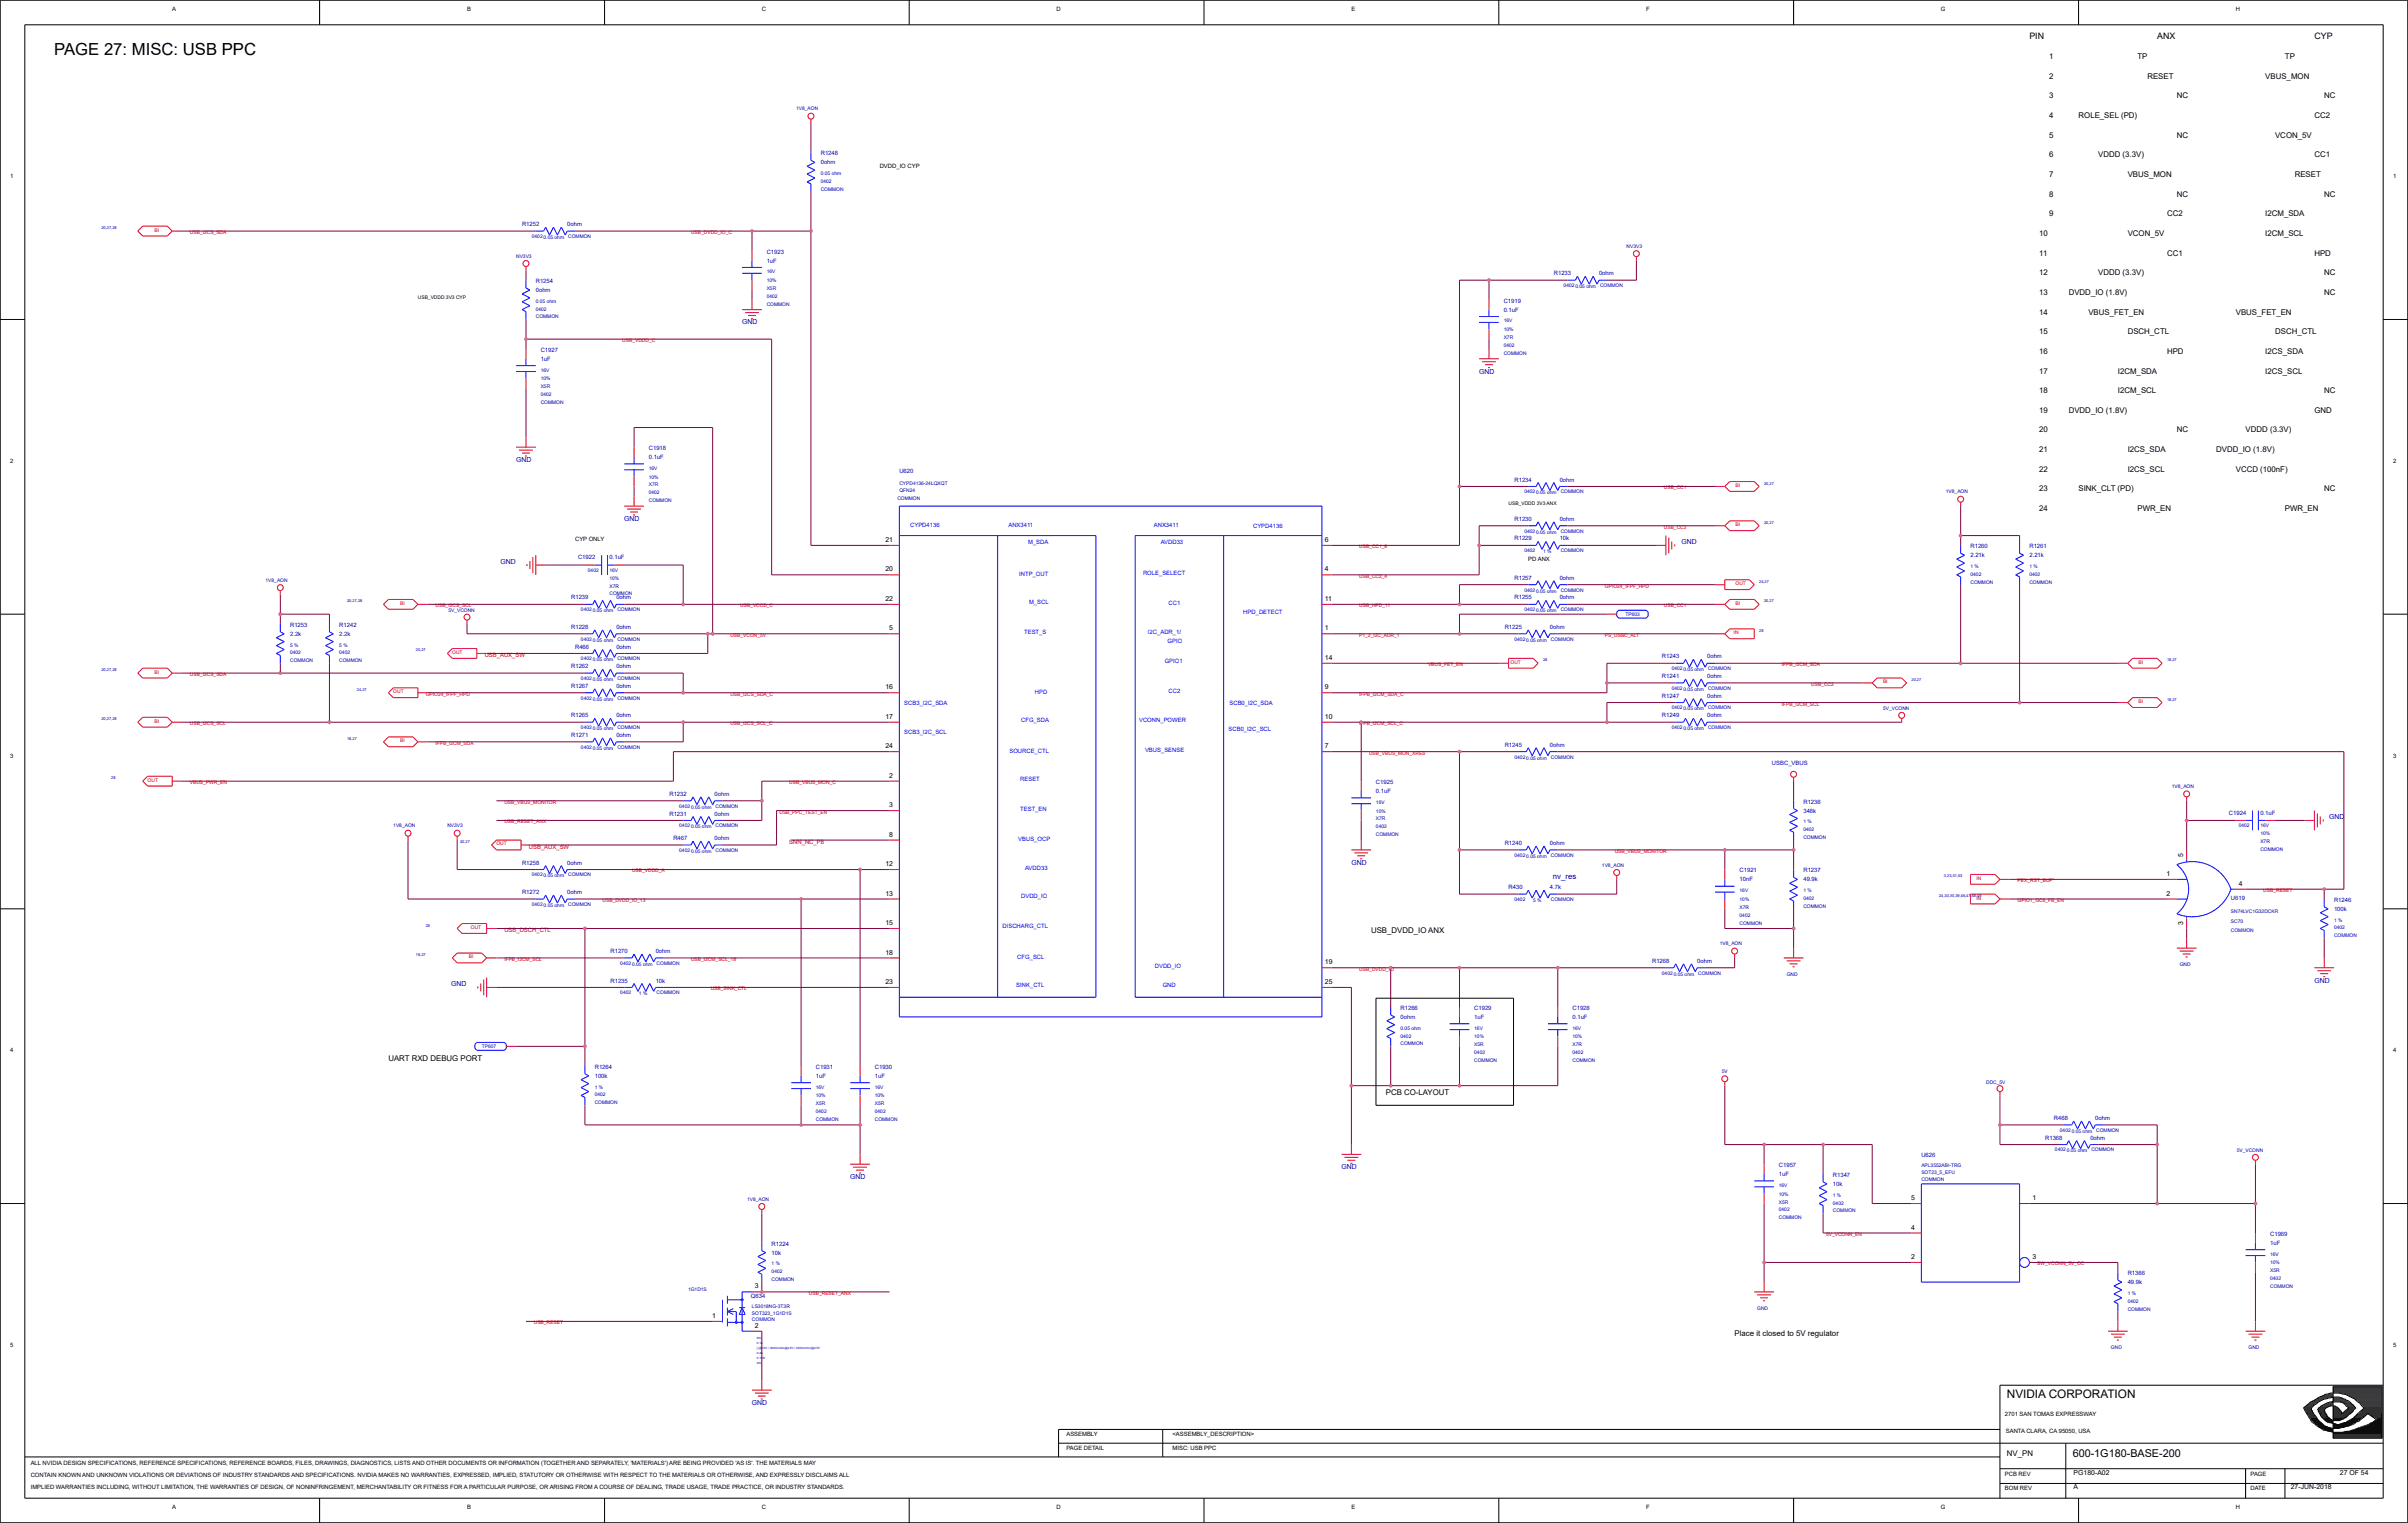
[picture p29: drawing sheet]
<svg xmlns="http://www.w3.org/2000/svg" width="158mm" height="100mm" viewBox="0 0 158 100" stroke-linecap="round" stroke-linejoin="round" font-family="sans-serif">
<defs><g id="words">
<text font-size="1.1" x="3.6" y="3.6">PAGE 27: MISC: USB PPC</text>
<text font-size=".8" x="131.7" y="91.8">NVIDIA CORPORATION</text>
<text font-size=".7" x="136.1" y="95.7">600-1G180-BASE-200</text>
<g font-size=".6">
<text x="133.2" y="2.5">PIN</text>
<text x="141.6" y="2.5">ANX</text>
<text x="151.9" y="2.5">CYP</text>
</g>
<g font-size=".5">
<text x="134.5" y="3.9">1</text>
<text x="134.5" y="5.2">2</text>
<text x="140.3" y="3.9">TP</text>
<text x="141" y="5.2">RESET</text>
<text x="148.7" y="5.2">VBUS_MON</text>
<text x="150" y="3.9">TP</text>
<text x="134.5" y="6.5">3</text>
<text x="134.5" y="9">5</text>
<text x="134.5" y="10.3">6</text>
<text x="134.5" y="7.8">4</text>
<text x="134.5" y="11.6">7</text>
<text x="136.5" y="7.8">ROLE_SEL (PD)</text>
<text x="137.7" y="10.3">VDDD (3.3V)</text>
<text x="139.7" y="11.6">VBUS_MON</text>
<text x="142.9" y="6.5">NC</text>
<text x="142.9" y="9">NC</text>
<text x="149.4" y="9">VCON_5V</text>
<text x="150.6" y="11.6">RESET</text>
<text x="151.9" y="7.8">CC2</text>
<text x="151.9" y="10.3">CC1</text>
<text x="152.6" y="6.5">NC</text>
<text x="133.9" y="16.8">11</text>
<text x="133.9" y="15.5">10</text>
<text x="134.5" y="12.9">8</text>
<text x="134.5" y="14.2">9</text>
<text x="139.7" y="15.5">VCON_5V</text>
<text x="142.3" y="16.8">CC1</text>
<text x="142.3" y="14.2">CC2</text>
<text x="142.9" y="12.9">NC</text>
<text x="148.7" y="14.2">I2CM_SDA</text>
<text x="148.7" y="15.5">I2CM_SCL</text>
<text x="151.9" y="16.8">HPD</text>
<text x="152.6" y="12.9">NC</text>
<text x="133.9" y="23.2">16</text>
<text x="133.9" y="19.4">13</text>
<text x="133.9" y="21.9">15</text>
<text x="133.9" y="20.7">14</text>
<text x="133.9" y="18.1">12</text>
<text x="135.8" y="19.4">DVDD_IO (1.8V)</text>
<text x="137.1" y="20.7">VBUS_FET_EN</text>
<text x="137.7" y="18.1">VDDD (3.3V)</text>
<text x="139.7" y="21.9">DSCH_CTL</text>
<text x="142.3" y="23.2">HPD</text>
<text x="146.8" y="20.7">VBUS_FET_EN</text>
<text x="148.7" y="23.2">I2CS_SDA</text>
<text x="149.4" y="21.9">DSCH_CTL</text>
<text x="152.6" y="18.1">NC</text>
<text x="152.6" y="19.4">NC</text>
<text x="133.9" y="24.5">17</text>
<text x="133.9" y="29.7">21</text>
<text x="133.9" y="27.1">19</text>
<text x="133.9" y="25.8">18</text>
<text x="133.9" y="28.4">20</text>
<text x="135.8" y="27.1">DVDD_IO (1.8V)</text>
<text x="139" y="24.5">I2CM_SDA</text>
<text x="139" y="25.8">I2CM_SCL</text>
<text x="139.7" y="29.7">I2CS_SDA</text>
<text x="142.9" y="28.4">NC</text>
<text x="145.5" y="29.7">DVDD_IO (1.8V)</text>
<text x="147.4" y="28.4">VDDD (3.3V)</text>
<text x="148.7" y="24.5">I2CS_SCL</text>
<text x="151.9" y="27.1">GND</text>
<text x="152.6" y="25.8">NC</text>
<text x="58.1" y="35.6">21</text>
<text x="87" y="35.6">6</text>
<text x="133.9" y="33.6">24</text>
<text x="133.9" y="32.3">23</text>
<text x="133.9" y="31">22</text>
<text x="136.5" y="32.3">SINK_CLT (PD)</text>
<text x="139.7" y="31">I2CS_SCL</text>
<text x="140.3" y="33.6">PWR_EN</text>
<text x="146.8" y="31">VCCD (100nF)</text>
<text x="150" y="33.6">PWR_EN</text>
<text x="152.6" y="32.3">NC</text>
<text x="58.1" y="37.5">20</text>
<text x="58.1" y="39.5">22</text>
<text x="58.4" y="41.4">5</text>
<text x="87" y="41.4">1</text>
<text x="87" y="37.5">4</text>
<text x="87" y="39.5">11</text>
<text x="58.1" y="45.3">16</text>
<text x="58.1" y="47.2">17</text>
<text x="87" y="45.3">9</text>
<text x="87" y="47.2">10</text>
<text x="87" y="43.3">14</text>
<text x="58.1" y="49.1">24</text>
<text x="58.4" y="51.1">2</text>
<text x="58.4" y="53">3</text>
<text x="87" y="49.1">7</text>
<text x="58.1" y="56.9">12</text>
<text x="58.1" y="58.8">13</text>
<text x="58.4" y="54.9">8</text>
<text x="142.2" y="57.5">1</text>
<text x="142.2" y="58.8">2</text>
<text x="143.3" y="56.3" transform="rotate(-90 143.3 56.3)">5</text>
<text x="147" y="58.2">4</text>
<text x="58.1" y="60.8">15</text>
<text x="58.1" y="62.7">18</text>
<text x="58.1" y="64.6">23</text>
<text x="87" y="63.3">19</text>
<text x="87" y="64.6">25</text>
<text x="90" y="61.3">USB_DVDD_IO ANX</text>
<text x="143.3" y="60.8" transform="rotate(-90 143.3 60.8)">3</text>
<text x="25.5" y="69.7">UART RXD DEBUG PORT</text>
<text x="91" y="71.9">PCB CO-LAYOUT</text>
<text x="125.5" y="82.7">2</text>
<text x="125.5" y="80.7">4</text>
<text x="125.5" y="78.8">5</text>
<text x="133.4" y="78.8">1</text>
<text x="133.4" y="82.7">3</text>
<text x="46.8" y="86.6">1</text>
<text x="49.6" y="87.2">2</text>
<text x="49.6" y="84.6">3</text>
<text x="113.9" y="87.7">Place it closed to 5V regulator</text>
<text x="131.7" y="95.6">NV_PN</text>
<text x="136.1" y="97.8">A</text>
<text x="136.1" y="96.8">PG180-A02</text>
<text x="150.4" y="97.8">27-JUN-2018</text>
<text x="153.6" y="96.8">27 OF 54</text>
</g>
<g font-size=".5" fill="#0000a0">
<text x="48.7" y="21.3">GND</text>
<text x="97.1" y="24.5">GND</text>
<text x="33.9" y="30.3">GND</text>
<text x="41" y="34.2">GND</text>
<text x="110.4" y="35.8">GND</text>
<text x="32.9" y="37">GND</text>
<text x="152.9" y="53.8">GND</text>
<text x="88.7" y="56.8">GND</text>
<text x="101.9" y="57.8">nv_res</text>
<text x="29.6" y="64.8">GND</text>
<text x="151.9" y="64.5">GND</text>
<text x="55.8" y="77.4">GND</text>
<text x="88.1" y="76.8">GND</text>
<text x="49.4" y="92.3">GND</text>
</g>
<g font-size=".4">
<text x="11.3" y=".7">A</text>
<text x="30.7" y=".7">B</text>
<text x="50" y=".7">C</text>
<text x="69.4" y=".7">D</text>
<text x="88.7" y=".7">E</text>
<text x="108.1" y=".7">F</text>
<text x="127.4" y=".7">G</text>
<text x="146.8" y=".7">H</text>
<text x=".7" y="11.7">1</text>
<text x="57.8" y="11">DVDD_IO CYP</text>
<text x="157.1" y="11.7">1</text>
<text x=".7" y="30.4">2</text>
<text x="37.8" y="35.6">CYP ONLY</text>
<text x="157.1" y="30.4">2</text>
<text x="100.3" y="36.9">PD ANX</text>
<text x=".7" y="49.8">3</text>
<text x="157.1" y="49.8">3</text>
<text x=".7" y="69.1">4</text>
<text x="157.1" y="69.1">4</text>
<text x=".7" y="88.5">5</text>
<text x="157.1" y="88.5">5</text>
<text x="70" y="95.2">PAGE DETAIL</text>
<text x="70" y="94.3">ASSEMBLY</text>
<text x="77" y="94.3">&lt;ASSEMBLY_DESCRIPTION&gt;</text>
<text x="77" y="95.2">MISC: USB PPC</text>
<text x="131.6" y="93">2701 SAN TOMAS EXPRESSWAY</text>
<text x="131.7" y="94.1">SANTA CLARA, CA 95050, USA</text>
<text x="2" y="97">CONTAIN KNOWN AND UNKNOWN VIOLATIONS OR DEVIATIONS OF INDUSTRY STANDARDS AND SPECIFICATIONS. NVIDIA MAKES NO WARRANTIES, EXPRESSED, IMPLIED, STATUTORY OR OTHERWISE WITH RESPECT TO THE MATERIALS OR OTHERWISE, AND EXPRESSLY DISCLAIMS ALL</text>
<text x="2" y="96.2">ALL NVIDIA DESIGN SPECIFICATIONS, REFERENCE SPECIFICATIONS, REFERENCE BOARDS, FILES, DRAWINGS, DIAGNOSTICS, LISTS AND OTHER DOCUMENTS OR INFORMATION (TOGETHER AND SEPARATELY, 'MATERIALS') ARE BEING PROVIDED 'AS IS'. THE MATERIALS MAY</text>
<text x="2" y="97.8">IMPLIED WARRANTIES INCLUDING, WITHOUT LIMITATION, THE WARRANTIES OF DESIGN, OF NONINFRINGEMENT, MERCHANTABILITY OR FITNESS FOR A PARTICULAR PURPOSE, OR ARISING FROM A COURSE OF DEALING, TRADE USAGE, TRADE PRACTICE, OR INDUSTRY STANDARDS.</text>
<text x="11.3" y="99.1">A</text>
<text x="30.7" y="99.1">B</text>
<text x="50" y="99.1">C</text>
<text x="69.4" y="99.1">D</text>
<text x="88.7" y="99.1">E</text>
<text x="108.1" y="99.1">F</text>
<text x="127.4" y="99.1">G</text>
<text x="131.6" y="97.9">BOM REV</text>
<text x="131.6" y="96.9">PCB REV</text>
<text x="146.8" y="99.1">H</text>
<text x="147.7" y="96.9">PAGE</text>
<text x="147.7" y="97.9">DATE</text>
</g>
<g font-size=".4" fill="#0000a0">
<text x="53.9" y="10.2">R1248</text>
<text x="53.9" y="10.8">0ohm</text>
<text x="34.3" y="14.9">R1252</text>
<text x="37.2" y="14.9">0ohm</text>
<text x="50.3" y="16.7">C1923</text>
<text x="50.3" y="17.2">1uF</text>
<text x="35.2" y="18.6">R1254</text>
<text x="35.2" y="19.2">0ohm</text>
<text x="35.5" y="23.1">C1927</text>
<text x="35.5" y="23.7">1uF</text>
<text x="98.7" y="19.9">C1919</text>
<text x="98.7" y="20.5">0.1uF</text>
<text x="102" y="18.1">R1233</text>
<text x="105" y="18.1">0ohm</text>
<text x="42.6" y="29.6">C1918</text>
<text x="42.6" y="30.1">0.1uF</text>
<text x="59" y="31">U620</text>
<text x="99.4" y="35.5">R1229</text>
<text x="99.4" y="34.2">R1230</text>
<text x="99.4" y="31.6">R1234</text>
<text x="102.4" y="31.6">0ohm</text>
<text x="102.4" y="35.5">10k</text>
<text x="102.4" y="34.2">0ohm</text>
<text x="19" y="41.2">R1253</text>
<text x="19" y="41.8">2.2k</text>
<text x="22.3" y="41.2">R1242</text>
<text x="22.3" y="41.8">2.2k</text>
<text x="37.5" y="41.3">R1228</text>
<text x="37.5" y="39.4">R1239</text>
<text x="37.9" y="36.7">C1922</text>
<text x="40" y="36.7">0.1uF</text>
<text x="40.5" y="41.3">0ohm</text>
<text x="40.5" y="39.4">0ohm</text>
<text x="98.8" y="41.3">R1225</text>
<text x="99.4" y="39.4">R1255</text>
<text x="99.4" y="38.1">R1257</text>
<text x="101.7" y="41.3">0ohm</text>
<text x="102.4" y="39.4">0ohm</text>
<text x="102.4" y="38.1">0ohm</text>
<text x="129.4" y="36">R1260</text>
<text x="129.4" y="36.6">2.21k</text>
<text x="133.2" y="36">R1261</text>
<text x="133.2" y="36.6">2.21k</text>
<text x="37.5" y="47.1">R1265</text>
<text x="37.5" y="45.2">R1267</text>
<text x="37.5" y="43.9">R1262</text>
<text x="37.8" y="42.6">R466</text>
<text x="40.5" y="47.1">0ohm</text>
<text x="40.5" y="45.2">0ohm</text>
<text x="40.5" y="43.9">0ohm</text>
<text x="40.5" y="42.6">0ohm</text>
<text x="109.1" y="47.1">R1249</text>
<text x="109.1" y="45.8">R1247</text>
<text x="109.1" y="44.5">R1241</text>
<text x="109.1" y="43.2">R1243</text>
<text x="112.1" y="47.1">0ohm</text>
<text x="112.1" y="45.8">0ohm</text>
<text x="112.1" y="44.5">0ohm</text>
<text x="112.1" y="43.2">0ohm</text>
<text x="37.5" y="48.4">R1271</text>
<text x="40.5" y="48.4">0ohm</text>
<text x="43.9" y="53.6">R1231</text>
<text x="43.9" y="52.3">R1232</text>
<text x="46.9" y="53.6">0ohm</text>
<text x="46.9" y="52.3">0ohm</text>
<text x="90.3" y="51.5">C1925</text>
<text x="90.3" y="52.1">0.1uF</text>
<text x="98.8" y="49">R1245</text>
<text x="101.7" y="49">0ohm</text>
<text x="116.3" y="50.3">USBC_VBUS</text>
<text x="118.4" y="52.8">R1236</text>
<text x="118.4" y="53.4">348k</text>
<text x="146.3" y="53.5">C1924</text>
<text x="148.4" y="53.5">0.1uF</text>
<text x="34.3" y="58.7">R1272</text>
<text x="34.3" y="56.8">R1258</text>
<text x="37.2" y="58.7">0ohm</text>
<text x="37.2" y="56.8">0ohm</text>
<text x="44.2" y="55.2">R467</text>
<text x="46.9" y="55.2">0ohm</text>
<text x="98.8" y="55.5">R1240</text>
<text x="99" y="58.4">R430</text>
<text x="101.7" y="55.5">0ohm</text>
<text x="101.7" y="58.4">4.7k</text>
<text x="114.2" y="57.3">C1921</text>
<text x="114.2" y="57.9">10nF</text>
<text x="118.4" y="57.3">R1237</text>
<text x="118.4" y="57.9">49.9k</text>
<text x="146.4" y="59.1">U619</text>
<text x="153.2" y="59.2">R1246</text>
<text x="153.2" y="59.8">100k</text>
<text x="40.1" y="64.5">R1235</text>
<text x="40.1" y="62.6">R1270</text>
<text x="43" y="62.6">0ohm</text>
<text x="43" y="64.5">10k</text>
<text x="108.5" y="63.2">R1268</text>
<text x="111.4" y="63.2">0ohm</text>
<text x="39" y="70.2">R1264</text>
<text x="39" y="70.8">100k</text>
<text x="53.6" y="70.2">C1931</text>
<text x="53.6" y="70.8">1uF</text>
<text x="57.4" y="70.2">C1930</text>
<text x="57.4" y="70.8">1uF</text>
<text x="91.9" y="66.3">R1266</text>
<text x="91.9" y="66.9">0ohm</text>
<text x="96.8" y="66.3">C1929</text>
<text x="96.8" y="66.9">1uF</text>
<text x="103.2" y="66.3">C1928</text>
<text x="103.2" y="66.9">0.1uF</text>
<text x="116.8" y="76.7">C1957</text>
<text x="116.8" y="77.2">1uF</text>
<text x="120.3" y="77.3">R1347</text>
<text x="120.3" y="77.9">10k</text>
<text x="126.1" y="76">U626</text>
<text x="134.3" y="74.8">R1368</text>
<text x="134.8" y="73.6">R468</text>
<text x="137.2" y="74.8">0ohm</text>
<text x="137.5" y="73.6">0ohm</text>
<text x="50.7" y="81.8">R1224</text>
<text x="50.7" y="82.4">10k</text>
<text x="139.7" y="83.7">R1366</text>
<text x="149" y="81.2">C1969</text>
<text x="149" y="81.7">1uF</text>
<text x="49.3" y="85.2">Q634</text>
<text x="139.7" y="84.3">49.9k</text>
</g>
<g font-size=".4" fill="#00f">
<text x="59.8" y="34.6">CYPD4136</text>
<text x="66.2" y="34.6">ANX3411</text>
<text x="67.5" y="35.8">M_SDA</text>
<text x="75.7" y="34.6">ANX3411</text>
<text x="76.2" y="35.8">AVDD33</text>
<text x="82.3" y="34.7">CYPD4136</text>
<text x="66.9" y="37.8">INTP_OUT</text>
<text x="67.2" y="41.6">TEST_S</text>
<text x="67.6" y="39.7">M_SCL</text>
<text x="75" y="37.8">ROLE_SELECT</text>
<text x="75.4" y="41.6">I2C_ADR_1/</text>
<text x="76.7" y="39.8">CC1</text>
<text x="81.6" y="40.3">HPD_DETECT</text>
<text x="59.4" y="46.3">SCB3_I2C_SDA</text>
<text x="67" y="47.4">CFG_SDA</text>
<text x="67.9" y="45.6">HPD</text>
<text x="74.8" y="47.4">VCONN_POWER</text>
<text x="76.5" y="43.6">GPIO1</text>
<text x="76.7" y="42.2">GPIO</text>
<text x="76.7" y="45.5">CC2</text>
<text x="80.7" y="46.3">SCB0_I2C_SDA</text>
<text x="59.4" y="48.2">SCB3_I2C_SCL</text>
<text x="66.3" y="49.4">SOURCE_CTL</text>
<text x="67" y="53.2">TEST_EN</text>
<text x="67" y="51.3">RESET</text>
<text x="75.2" y="49.4">VBUS_SENSE</text>
<text x="80.7" y="48">SCB0_I2C_SCL</text>
<text x="66.8" y="55.2">VBUS_OCP</text>
<text x="67" y="59">DVDD_IO</text>
<text x="67.3" y="57.1">AVDD33</text>
<text x="65.8" y="61">DISCHARG_CTL</text>
<text x="66.7" y="64.8">SINK_CTL</text>
<text x="66.8" y="63">CFG_SCL</text>
<text x="75.8" y="63.6">DVDD_IO</text>
<text x="76.3" y="64.8">GND</text>
</g>
<g font-size=".4" fill="#f00">
<text x="31.8" y="43.2">USB_AUX_SW</text>
<text x="34.7" y="55.8">USB_AUX_SW</text>
<text x="51.8" y="55.4">SNN_NC_P8</text>
<text x="33.1" y="61.2">USB_DSCH_CTL</text>
</g>
<g font-size=".3" fill="#0000a0">
<text x="52.3" y="7.2">1V8_AON</text>
<text x="53.9" y="11.5">0.05 ohm</text>
<text x="6.7" y="15">20,27,28</text>
<text x="33.9" y="16.9">NV3V3</text>
<text x="34.9" y="15.6">0402</text>
<text x="35.7" y="15.7">0.05 ohm</text>
<text x="37.3" y="15.6">COMMON</text>
<text x="50.3" y="17.9">16V</text>
<text x="53.9" y="12.5">COMMON</text>
<text x="53.9" y="12">0402</text>
<text x="106.8" y="16.3">NV3V3</text>
<text x="35.2" y="19.9">0.05 ohm</text>
<text x="35.2" y="20.9">COMMON</text>
<text x="35.2" y="20.4">0402</text>
<text x="50.3" y="19.6">0402</text>
<text x="50.3" y="20.1">COMMON</text>
<text x="50.3" y="18.5">10%</text>
<text x="50.3" y="19">X5R</text>
<text x="98.7" y="22.8">0402</text>
<text x="98.7" y="22.3">X7R</text>
<text x="98.7" y="21.8">10%</text>
<text x="98.7" y="21.2">16V</text>
<text x="98.7" y="23.3">COMMON</text>
<text x="102.6" y="18.9">0402</text>
<text x="103.4" y="18.9">0.05 ohm</text>
<text x="105" y="18.9">COMMON</text>
<text x="35.5" y="25.5">X5R</text>
<text x="35.5" y="26.5">COMMON</text>
<text x="35.5" y="24.4">16V</text>
<text x="35.5" y="25">10%</text>
<text x="35.5" y="26">0402</text>
<text x="42.6" y="31.4">10%</text>
<text x="42.6" y="32.5">0402</text>
<text x="42.6" y="30.9">16V</text>
<text x="42.6" y="31.9">X7R</text>
<text x="42.6" y="33">COMMON</text>
<text x="58.9" y="32.9">COMMON</text>
<text x="59" y="31.8">CYPD4136-24LQXQT</text>
<text x="59" y="32.3">QFN24</text>
<text x="100.1" y="35">0402</text>
<text x="100.1" y="32.4">0402</text>
<text x="100.8" y="35">0.05 ohm</text>
<text x="100.8" y="32.5">0.05 ohm</text>
<text x="102.5" y="35">COMMON</text>
<text x="102.5" y="32.4">COMMON</text>
<text x="115.8" y="34.4">20,27</text>
<text x="115.8" y="31.8">20,27</text>
<text x="127.7" y="32.4">1V8_AON</text>
<text x="17.4" y="38.2">1V8_AON</text>
<text x="22.8" y="39.6">20,27,28</text>
<text x="29.4" y="40.2">5V_VCONN</text>
<text x="38.1" y="40.1">0402</text>
<text x="38.6" y="37.6">0402</text>
<text x="38.9" y="40.2">0.05 ohm</text>
<text x="40" y="37.6">16V</text>
<text x="40" y="38.1">10%</text>
<text x="40" y="39.1">COMMON</text>
<text x="40" y="38.6">X7R</text>
<text x="40.5" y="40.1">COMMON</text>
<text x="100.1" y="36.3">0402</text>
<text x="100.1" y="40.1">0402</text>
<text x="100.1" y="38.8">0402</text>
<text x="100.8" y="40.2">0.05 ohm</text>
<text x="100.8" y="38.9">0.05 ohm</text>
<text x="101.3" y="36.3">1 %</text>
<text x="102.5" y="36.3">COMMON</text>
<text x="102.5" y="40.1">COMMON</text>
<text x="102.5" y="38.8">COMMON</text>
<text x="106.7" y="40.5">TP603</text>
<text x="115.5" y="41.5">28</text>
<text x="115.5" y="38.3">24,27</text>
<text x="115.8" y="39.6">20,27</text>
<text x="129.4" y="38.3">COMMON</text>
<text x="129.4" y="37.8">0402</text>
<text x="129.4" y="37.3">1 %</text>
<text x="133.2" y="38.3">COMMON</text>
<text x="133.2" y="37.8">0402</text>
<text x="133.2" y="37.3">1 %</text>
<text x="6.7" y="47.3">20,27,28</text>
<text x="6.7" y="44.1">20,27,28</text>
<text x="19" y="43">0402</text>
<text x="19" y="43.5">COMMON</text>
<text x="19" y="42.5">5 %</text>
<text x="22.3" y="43.5">COMMON</text>
<text x="22.3" y="42.5">5 %</text>
<text x="22.3" y="43">0402</text>
<text x="23.4" y="45.4">24,27</text>
<text x="27.3" y="42.8">20,27</text>
<text x="38.1" y="44.7">0402</text>
<text x="38.1" y="47.9">0402</text>
<text x="38.1" y="45.9">0402</text>
<text x="38.1" y="43.4">0402</text>
<text x="38.1" y="42.1">0402</text>
<text x="38.9" y="47.9">0.05 ohm</text>
<text x="38.9" y="46">0.05 ohm</text>
<text x="38.9" y="44.7">0.05 ohm</text>
<text x="38.9" y="43.4">0.05 ohm</text>
<text x="38.9" y="42.1">0.05 ohm</text>
<text x="40.5" y="44.7">COMMON</text>
<text x="40.5" y="43.4">COMMON</text>
<text x="40.5" y="42.1">COMMON</text>
<text x="40.5" y="47.9">COMMON</text>
<text x="40.5" y="45.9">COMMON</text>
<text x="99.4" y="42.1">0402</text>
<text x="100.2" y="42.1">0.05 ohm</text>
<text x="101.3" y="43.4">28</text>
<text x="101.8" y="42.1">COMMON</text>
<text x="109.7" y="47.9">0402</text>
<text x="109.7" y="46.6">0402</text>
<text x="109.7" y="45.3">0402</text>
<text x="109.7" y="44">0402</text>
<text x="110.5" y="47.9">0.05 ohm</text>
<text x="110.5" y="46.7">0.05 ohm</text>
<text x="110.5" y="45.4">0.05 ohm</text>
<text x="110.5" y="44.1">0.05 ohm</text>
<text x="112.1" y="47.9">COMMON</text>
<text x="112.1" y="46.6">COMMON</text>
<text x="112.1" y="45.3">COMMON</text>
<text x="112.1" y="44">COMMON</text>
<text x="123.6" y="46.7">5V_VCONN</text>
<text x="125.5" y="44.7">20,27</text>
<text x="142.3" y="46">18,27</text>
<text x="142.3" y="43.4">18,27</text>
<text x="7.3" y="51.2">28</text>
<text x="22.8" y="48.6">18,27</text>
<text x="38.1" y="49.2">0402</text>
<text x="38.9" y="49.2">0.05 ohm</text>
<text x="40.5" y="49.2">COMMON</text>
<text x="44.6" y="53">0402</text>
<text x="45.4" y="53.1">0.05 ohm</text>
<text x="47" y="53">COMMON</text>
<text x="90.3" y="52.8">16V</text>
<text x="90.3" y="53.9">X7R</text>
<text x="90.3" y="53.4">10%</text>
<text x="99.4" y="49.8">0402</text>
<text x="100.2" y="49.9">0.05 ohm</text>
<text x="101.8" y="49.8">COMMON</text>
<text x="142.6" y="51.8">1V8_AON</text>
<text x="25.8" y="54.3">1V8_AON</text>
<text x="29.4" y="54.3">NV3V3</text>
<text x="30.2" y="55.4">20,27</text>
<text x="34.9" y="57.6">0402</text>
<text x="34.9" y="59.5">0402</text>
<text x="35.7" y="59.6">0.05 ohm</text>
<text x="35.7" y="57.6">0.05 ohm</text>
<text x="37.3" y="59.5">COMMON</text>
<text x="37.3" y="57.6">COMMON</text>
<text x="44.6" y="55.9">0402</text>
<text x="44.6" y="54.3">0402</text>
<text x="45.4" y="56">0.05 ohm</text>
<text x="45.4" y="54.4">0.05 ohm</text>
<text x="47" y="55.9">COMMON</text>
<text x="47" y="54.3">COMMON</text>
<text x="90.3" y="54.4">0402</text>
<text x="90.3" y="54.9">COMMON</text>
<text x="99.4" y="59.2">0402</text>
<text x="99.4" y="56.3">0402</text>
<text x="100.2" y="56.3">0.05 ohm</text>
<text x="100.6" y="59.2">5 %</text>
<text x="101.8" y="59.2">COMMON</text>
<text x="101.8" y="56.3">COMMON</text>
<text x="105.2" y="56.9">1V8_AON</text>
<text x="114.2" y="58.6">16V</text>
<text x="114.2" y="59.7">X7R</text>
<text x="114.2" y="59.2">10%</text>
<text x="118.4" y="58.6">1 %</text>
<text x="118.4" y="59.1">0402</text>
<text x="118.4" y="59.6">COMMON</text>
<text x="118.4" y="55.1">COMMON</text>
<text x="118.4" y="54.6">0402</text>
<text x="118.4" y="54.1">1 %</text>
<text x="127.3" y="58.9">24,30,30,39,46,47,48,49</text>
<text x="127.6" y="57.6">3,23,51,53</text>
<text x="146.4" y="59.9">SN74LVC1G32DCKR</text>
<text x="147" y="54.3">0402</text>
<text x="148.4" y="54.3">16V</text>
<text x="148.4" y="55.4">X7R</text>
<text x="148.4" y="54.8">10%</text>
<text x="148.4" y="55.9">COMMON</text>
<text x="27.3" y="62.8">18,27</text>
<text x="27.9" y="60.8">28</text>
<text x="40.7" y="65.3">0402</text>
<text x="40.7" y="63.4">0402</text>
<text x="41.5" y="63.4">0.05 ohm</text>
<text x="41.9" y="65.4">1 %</text>
<text x="43.1" y="65.3">COMMON</text>
<text x="43.1" y="63.4">COMMON</text>
<text x="109.1" y="64">0402</text>
<text x="109.9" y="64.1">0.05 ohm</text>
<text x="111.5" y="64">COMMON</text>
<text x="112.9" y="62.1">1V8_AON</text>
<text x="114.2" y="60.7">COMMON</text>
<text x="114.2" y="60.2">0402</text>
<text x="117.3" y="64.1">GND</text>
<text x="143.1" y="63.4">GND</text>
<text x="146.4" y="60.6">SC70</text>
<text x="146.4" y="61.2">COMMON</text>
<text x="153.2" y="61">0402</text>
<text x="153.2" y="60.5">1 %</text>
<text x="153.2" y="61.6">COMMON</text>
<text x="31.6" y="68.8">TP607</text>
<text x="39" y="71.5">1 %</text>
<text x="53.6" y="71.5">16V</text>
<text x="57.4" y="71.5">16V</text>
<text x="91.9" y="68.7">COMMON</text>
<text x="91.9" y="68.1">0402</text>
<text x="91.9" y="67.6">0.05 ohm</text>
<text x="96.8" y="69.7">COMMON</text>
<text x="96.8" y="68.7">X5R</text>
<text x="96.8" y="67.6">16V</text>
<text x="96.8" y="68.2">10%</text>
<text x="96.8" y="69.2">0402</text>
<text x="103.2" y="68.2">10%</text>
<text x="103.2" y="69.7">COMMON</text>
<text x="103.2" y="69.2">0402</text>
<text x="103.2" y="68.7">X7R</text>
<text x="103.2" y="67.6">16V</text>
<text x="113" y="70.5">5V</text>
<text x="130.4" y="71.2">DDC_5V</text>
<text x="39" y="72">0402</text>
<text x="39" y="72.5">COMMON</text>
<text x="53.6" y="72.6">X5R</text>
<text x="53.6" y="73.6">COMMON</text>
<text x="53.6" y="72.1">10%</text>
<text x="53.6" y="73.1">0402</text>
<text x="57.4" y="72.6">X5R</text>
<text x="57.4" y="73.6">COMMON</text>
<text x="57.4" y="72.1">10%</text>
<text x="57.4" y="73.1">0402</text>
<text x="116.8" y="77.9">16V</text>
<text x="126.1" y="76.7">APL3552ABI-TRG</text>
<text x="126.1" y="77.1">SOT23_5_EFU</text>
<text x="126.1" y="77.6">COMMON</text>
<text x="134.9" y="75.6">0402</text>
<text x="135.2" y="74.3">0402</text>
<text x="135.7" y="75.7">0.05 ohm</text>
<text x="136" y="74.4">0.05 ohm</text>
<text x="137.3" y="75.6">COMMON</text>
<text x="137.6" y="74.3">COMMON</text>
<text x="146.8" y="75.7">5V_VCONN</text>
<text x="49" y="78.8">1V8_AON</text>
<text x="50.7" y="83.1">1 %</text>
<text x="50.7" y="83.6">0402</text>
<text x="116.8" y="79.6">0402</text>
<text x="116.8" y="78.5">10%</text>
<text x="116.8" y="80.1">COMMON</text>
<text x="116.8" y="79">X5R</text>
<text x="120.3" y="79.6">COMMON</text>
<text x="120.3" y="79.1">0402</text>
<text x="120.3" y="78.6">1 %</text>
<text x="149" y="83">10%</text>
<text x="149" y="82.5">16V</text>
<text x="149" y="83.6">X5R</text>
<text x="45.2" y="84.8">1G1D1S</text>
<text x="49.4" y="86.8">COMMON</text>
<text x="49.4" y="86.3">SOT323_1G1D1S</text>
<text x="49.4" y="85.9">LS3018NG-3T3R</text>
<text x="50.7" y="84.1">COMMON</text>
<text x="115.4" y="86">GND</text>
<text x="138.6" y="88.6">GND</text>
<text x="139.7" y="85">1 %</text>
<text x="139.7" y="85.6">0402</text>
<text x="139.7" y="86.1">COMMON</text>
<text x="147.6" y="88.6">GND</text>
<text x="149" y="84.1">0402</text>
<text x="149" y="84.6">COMMON</text>
</g>
<g font-size=".3" fill="#f00">
<text x="10.1" y="15.2">BI</text>
<text x="12.5" y="15.4">USB_I2CS_SDA</text>
<text x="45.4" y="15.4">USB_DVDD_IO_C</text>
<text x="40.8" y="22.5">USB_VDDD_C</text>
<text x="109.2" y="32.1">USB_CC1</text>
<text x="109.2" y="34.7">USB_CC2</text>
<text x="113.9" y="34.6">BI</text>
<text x="113.9" y="32">BI</text>
<text x="26.3" y="39.7">BI</text>
<text x="28.6" y="39.9">USB_I2CS_SCL</text>
<text x="47.9" y="41.8">USB_VCON_5V</text>
<text x="48.6" y="39.9">USB_VCCD_C</text>
<text x="89.2" y="41.8">P1_2_I2C_ADR_1</text>
<text x="89.2" y="36">USB_CC1_6</text>
<text x="89.2" y="37.9">USB_CC2_4</text>
<text x="89.2" y="39.9">USB_HPD_11</text>
<text x="105.4" y="38.6">GPIO24_IFPF_HPD</text>
<text x="105.4" y="41.8">PS_USBC_ALT</text>
<text x="109.2" y="39.9">USB_CC1</text>
<text x="113.8" y="41.7">IN</text>
<text x="113.9" y="39.7">BI</text>
<text x="113.9" y="38.4">OUT</text>
<text x="10.1" y="47.5">BI</text>
<text x="10.1" y="44.2">BI</text>
<text x="12.5" y="47.6">USB_I2CS_SCL</text>
<text x="12.5" y="44.4">USB_I2CS_SDA</text>
<text x="25.8" y="45.5">OUT</text>
<text x="27.9" y="45.7">GPIO24_IFPF_HPD</text>
<text x="29.7" y="42.9">OUT</text>
<text x="47.9" y="47.6">USB_I2CS_SCL_C</text>
<text x="47.9" y="45.7">USB_I2CS_SDA_C</text>
<text x="89.2" y="47.6">IFPB_I2CM_SCL_C</text>
<text x="89.2" y="45.7">IFPB_I2CM_SDA_C</text>
<text x="93.7" y="43.8">VBUS_FET_EN</text>
<text x="99.2" y="43.6">OUT</text>
<text x="117" y="46.3">IFPB_I2CM_SCL</text>
<text x="117" y="43.8">IFPB_I2CM_SDA</text>
<text x="118.9" y="45">USB_CC2</text>
<text x="123.6" y="44.9">BI</text>
<text x="140.4" y="46.2">BI</text>
<text x="140.4" y="43.6">BI</text>
<text x="9.7" y="51.3">OUT</text>
<text x="12.5" y="51.5">VBUS_PWR_EN</text>
<text x="26.3" y="48.8">BI</text>
<text x="28.6" y="48.9">IFPB_I2CM_SDA</text>
<text x="33.1" y="52.8">USB_VBUS_MONITOR</text>
<text x="51.2" y="53.4">USB_PPC_TEST_EN</text>
<text x="51.8" y="51.5">USB_VBUS_MON_C</text>
<text x="89.9" y="49.6">USB_VBUS_MON_XRES</text>
<text x="32.6" y="55.5">OUT</text>
<text x="33.1" y="54.1">USB_RESET_ANX</text>
<text x="39.6" y="59.2">USB_DVDD_IO_13</text>
<text x="41.5" y="57.3">USB_VDDD_A</text>
<text x="106" y="56">USB_VBUS_MONITOR</text>
<text x="129.7" y="59.1">IN</text>
<text x="129.7" y="57.8">IN</text>
<text x="132.5" y="59.2">GPIO1_GC6_FB_EN</text>
<text x="132.5" y="57.9">PEX_RST_BUF*</text>
<text x="148.6" y="58.6">USB_RESET</text>
<text x="30.8" y="62.9">BI</text>
<text x="30.9" y="61">OUT</text>
<text x="33.1" y="63.1">IFPB_I2CM_SCL</text>
<text x="45.4" y="63.1">USB_I2CM_SCL_18</text>
<text x="46.7" y="65">USB_SINK_CTL</text>
<text x="89.2" y="63.7">USB_DVDD_IO</text>
<text x="119.9" y="81.2">5V_VCONN_EN</text>
<text x="133.7" y="83.1">SW_VCONN_5V_OC</text>
<text x="35" y="87">USB_RESET</text>
<text x="53.1" y="85">USB_RESET_ANX</text>
</g>
<g font-size=".3">
<text x="27.4" y="19.6">USB_VDDD 3V3 CYP</text>
<text x="99" y="33.2">USB_VDDD 3V3 ANX</text>
</g>
</g></defs>
<g fill="none" stroke="#00f" stroke-width=".07">
<path d="M34.5 18.4v.5M35.2 15.2h.5M37.2 15.2h.6M48.7 17.6h1.3M48.7 17.9h1.3M49.4 17.1v.5M49.4 17.9v.5M53.2 10v.5M53.2 12.1v.5M102.9 18.4h.5M105 18.4h.5M33.9 24h1.3"/>
<path d="M33.9 24.4h1.3M34.5 20.5v.5M34.5 23.6v.4M34.5 24.4v.5M38.4 39.7h.5M39 37.1h.5M39.5 36.5v1.3M39.9 37.1h.4M39.9 36.5v1.3M40.5 39.7h.5M41 30.5h1.3M41 30.9h1.3"/>
<path d="M41.6 30v.5M41.6 30.9v.4M59 35.2h12.9v30.3h-12.9M59 33.2h27.8v33.6h-27.8zM65.5 35.2v30.3M80.3 35.2v30.3M86.8 35.2h-12.3v30.3h12.3M97.1 20.8h1.3M97.1 21.2h1.3M97.7 20.3v.5M97.7 21.2v.4M100.3 39.7h.5"/>
<path d="M100.3 38.4h.5M100.3 35.8h.5M100.3 34.5h.5M100.3 31.9h.5M102.4 39.7h.5M102.4 38.4h.5M102.4 35.8h.5M102.4 34.5h.5M102.4 31.9h.5M128.7 35.8v.5M128.7 37.9v.5M132.6 35.8v.5"/>
<path d="M132.6 37.9v.5M18.4 41v.5M18.4 43v.6M21.6 41v.5M21.6 43v.6M35.2 59h.5M35.2 57.1h.5M37.2 59h.6M37.2 57.1h.6M38.4 41.6h.5M38.4 48.7h.5M38.4 47.4h.5"/>
<path d="M38.4 45.5h.5M38.4 44.2h.5M38.4 42.9h.5M40.5 41.6h.5M40.5 48.7h.5M40.5 47.4h.5M40.5 45.5h.5M40.5 44.2h.5M40.5 42.9h.5M44.8 53.9h.6M44.8 55.5h.6M44.8 52.6h.6"/>
<path d="M46.9 53.9h.5M46.9 55.5h.5M46.9 52.6h.5M88.7 52.4h1.3M88.7 52.8h1.3M89.4 51.9v.5M89.4 52.8v.4M99.7 49.4h.5M99.7 41.6h.5M99.7 58.7h.5M99.7 55.8h.5M101.7 49.4h.6"/>
<path d="M101.7 41.6h.6M101.7 58.7h.6M101.7 55.8h.6M106.1 40.2v.3M106.3 40.6h1.8M106.3 40.1h1.8M108.2 40.2v.3M110 47.4h.5M110 46.1h.5M110 44.8h.5M110 43.6h.5M112.1 47.4h.5"/>
<path d="M112.1 46.1h.5M112.1 44.8h.5M112.1 43.6h.5M112.6 58.2h1.3M112.6 58.6h1.3M113.2 57.8v.4M113.2 58.6v.4M117.7 52.6v.5M117.7 54.7v.5M117.7 57.1v.5M117.7 59.2v.5M142.9 56.8a2.68 2.68 0 0 1 3.5 1.6 2.68 2.68 0 0 1-3.5 1.6 2.06 2.06 0 0 0 0-3.2z"/>
<path d="M142.9 59h.6M142.9 57.8h.6M143.5 56.5v.1M146.4 58.4h.4M147.4 53.9h.5M147.9 53.2v1.3M148.3 53.9h.4M148.3 53.2v1.3M152.6 59v.6M31.2 68.6v.2M31.3 69h1.8M31.3 68.5h1.8"/>
<path d="M33.2 68.6v.2M38.4 70v.5M38.4 72.1v.5M41 64.8h.5M41 62.9h.5M43 64.8h.6M43 62.9h.6M51.9 71.1h1.3M51.9 71.5h1.3M52.6 70.7v.4M52.6 71.5v.4M55.8 71.1h1.3"/>
<path d="M55.8 71.5h1.3M56.5 70.7v.4M56.5 71.5v.4M91.3 66.1v.6M91.3 68.2v.5M95.2 67.2h1.3M95.2 67.6h1.3M95.8 66.8v.4M95.8 67.6v.5M101.6 67.2h1.3M101.6 67.6h1.3M102.3 66.8v.4"/>
<path d="M102.3 67.6v.5M109.4 63.6h.5M111.4 63.6h.5M115.2 77.6h1.3M115.2 77.9h1.3M115.8 77.1v.5M115.8 77.9v.5M119.7 77.1v.5M119.7 79.2v.5M126.1 77.7h6.5v6.5h-6.5zM132.6 79h.6M135.2 75.2h.5"/>
<path d="M135.5 73.9h.5M137.2 75.2h.5M137.5 73.9h.6M143.5 60.2v.1M152.6 61.1v.5M47.4 85.4v1.4M47.8 85.4h.9M47.8 86.8h.9M47.8 85.1v.5M47.8 85.9v.5M47.8 86.6v.5M47.8 86.1h.5v.7"/>
<path d="M48.5 85.9h.4M48.5 86.3h.4M49.4 84.8h-.7v2.6h.7M50 81.6v.5M50 83.7v.5M139 83.6v.5M139 85.6v.5M147.4 82.1h1.3M147.4 82.5h1.3M148.1 81.6v.5M148.1 82.5v.4"/>
<circle cx="48.3" cy="86.8" r=".06"/>
<circle cx="48.7" cy="85.4" r=".06"/>
<circle cx="48.7" cy="86.8" r=".06"/>
<circle cx="132.9" cy="82.9" r=".32"/>
</g>
<g fill="#000" stroke="#00f" stroke-width=".07">
<path d="M34.3 19.8l.5 .3zM34.3 19.8l.5-.2zM34.3 19.3l.5-.3zM34.3 19.3l.5 .3zM34.5 18.9l.3 .1zM35.8 14.9l-.1 .3zM35.8 14.9l.3 .5zM36.3 14.9l-.2 .5zM36.3 14.9l.3 .5zM36.9 14.9l-.3 .5zM36.9 14.9l.2 .5zM37.2 15.2l-.1 .2z"/>
<path d="M53 12l.2 .1zM53 11.4l.5 .3zM53 11.4l.5-.2zM53 10.9l.5-.2zM53 12l.5-.3zM53 10.9l.5 .3zM53.2 10.5l.3 .2zM103.6 18.1l-.2 .3zM103.6 18.1l.2 .6zM104.1 18.1l-.3 .6zM104.1 18.1l.2 .6zM104.6 18.1l-.3 .6z"/>
<path d="M104.6 18.1l.2 .6zM105 18.4l-.2 .3zM34.3 20.3l.2 .2zM34.3 20.3l.5-.2zM39 39.4l-.1 .3zM39 39.4l.3 .5zM39.6 39.4l-.3 .5zM39.6 39.4l.2 .5zM40.1 39.4l-.3 .5zM40.1 39.4l.2 .5zM40.5 39.7l-.2 .2zM101 39.4l-.2 .3z"/>
<path d="M101 38.1l-.2 .3zM101 35.6l-.2 .2zM101 34.3l-.2 .2zM101 31.7l-.2 .2zM101 39.4l.2 .5zM101 38.1l.2 .6zM101 35.6l.2 .5zM101 34.3l.2 .5zM101 31.7l.2 .5zM101.5 39.4l-.3 .5zM101.5 39.4l.2 .5zM101.5 38.1l-.3 .6z"/>
<path d="M101.5 38.1l.2 .6zM101.5 35.6l-.3 .5zM101.5 35.6l.2 .5zM101.5 34.3l-.3 .5zM101.5 34.3l.2 .5zM101.5 31.7l-.3 .5zM101.5 31.7l.2 .5zM102 39.4l-.3 .5zM102 38.1l-.3 .6zM102 35.6l-.3 .5zM102 34.3l-.3 .5zM102 31.7l-.3 .5z"/>
<path d="M102 39.4l.3 .5zM102 38.1l.3 .6zM102 35.6l.3 .5zM102 34.3l.3 .5zM102 31.7l.3 .5zM102.4 39.7l-.1 .2zM102.4 38.4l-.1 .3zM102.4 35.8l-.1 .3zM102.4 34.5l-.1 .3zM102.4 31.9l-.1 .3zM128.5 37.8l.2 .1zM128.5 37.2l.5 .3z"/>
<path d="M128.5 37.2l.5-.2zM128.5 36.7l.5-.2zM128.5 37.8l.5-.3zM128.5 36.7l.5 .3zM128.7 36.3l.3 .2zM132.3 37.8l.3 .1zM132.3 37.2l.5 .3zM132.3 37.2l.5-.2zM132.3 36.7l.5-.2zM132.3 37.8l.5-.3zM132.3 36.7l.5 .3zM132.6 36.3l.2 .2z"/>
<path d="M18.1 42.9l.3 .1zM18.1 42.4l.6 .3zM18.1 42.4l.6-.3zM18.1 41.9l.6-.3zM18.1 42.9l.6-.2zM18.1 41.9l.6 .2zM18.4 41.5l.3 .1zM21.4 42.9l.2 .1zM21.4 42.4l.5 .3zM21.4 42.4l.5-.3zM21.4 41.9l.5-.3zM21.4 42.9l.5-.2z"/>
<path d="M21.4 41.9l.5 .2zM21.6 41.5l.3 .1zM35.8 58.8l-.1 .2zM35.8 56.8l-.1 .3zM35.8 58.8l.3 .5zM35.8 56.8l.3 .6zM36.3 58.8l-.2 .5zM36.3 58.8l.3 .5zM36.3 56.8l-.2 .6zM36.3 56.8l.3 .6zM36.9 58.8l-.3 .5zM36.9 56.8l-.3 .6z"/>
<path d="M36.9 58.8l.2 .5zM36.9 56.8l.2 .6zM37.2 59l-.1 .3zM37.2 57.1l-.1 .3zM39 48.5l-.1 .2zM39 47.2l-.1 .2zM39 45.2l-.1 .3zM39 43.9l-.1 .3zM39 42.7l-.1 .2zM39 41.4l-.1 .2zM39 48.5l.3 .5zM39 47.2l.3 .5z"/>
<path d="M39 45.2l.3 .6zM39 43.9l.3 .6zM39 42.7l.3 .5zM39 41.4l.3 .5zM39.6 48.5l-.3 .5zM39.6 48.5l.2 .5zM39.6 47.2l-.3 .5zM39.6 47.2l.2 .5zM39.6 45.2l-.3 .6zM39.6 45.2l.2 .6zM39.6 43.9l-.3 .6zM39.6 43.9l.2 .6z"/>
<path d="M39.6 42.7l-.3 .5zM39.6 42.7l.2 .5zM39.6 41.4l-.3 .5zM39.6 41.4l.2 .5zM40.1 48.5l-.3 .5zM40.1 47.2l-.3 .5zM40.1 45.2l-.3 .6zM40.1 43.9l-.3 .6zM40.1 42.7l-.3 .5zM40.1 41.4l-.3 .5zM40.1 48.5l.2 .5zM40.1 47.2l.2 .5z"/>
<path d="M40.1 45.2l.2 .6zM40.1 43.9l.2 .6zM40.1 42.7l.2 .5zM40.1 41.4l.2 .5zM40.5 48.7l-.2 .3zM40.5 47.4l-.2 .3zM40.5 45.5l-.2 .3zM40.5 44.2l-.2 .3zM40.5 42.9l-.2 .3zM40.5 41.6l-.2 .3zM45.5 55.2l-.1 .3zM45.5 53.6l-.1 .3z"/>
<path d="M45.5 52.3l-.1 .3zM45.5 55.2l.3 .6zM45.5 53.6l.3 .5zM45.5 52.3l.3 .5zM46 55.2l-.2 .6zM46 55.2l.3 .6zM46 53.6l-.2 .5zM46 53.6l.3 .5zM46 52.3l-.2 .5zM46 52.3l.3 .5zM46.5 55.2l-.2 .6zM46.5 53.6l-.2 .5z"/>
<path d="M46.5 52.3l-.2 .5zM46.5 55.2l.3 .6zM46.5 53.6l.3 .5zM46.5 52.3l.3 .5zM46.9 55.5l-.1 .3zM46.9 53.9l-.1 .2zM46.9 52.6l-.1 .2zM100.3 49.1l-.1 .3zM100.3 41.4l-.1 .2zM100.3 58.5l-.1 .2zM100.3 55.6l-.1 .2zM100.3 49.1l.3 .5z"/>
<path d="M100.3 41.4l.3 .5zM100.3 58.5l.3 .5zM100.3 55.6l.3 .5zM100.8 49.1l-.2 .5zM100.8 49.1l.3 .5zM100.8 41.4l-.2 .5zM100.8 41.4l.3 .5zM100.8 58.5l-.2 .5zM100.8 58.5l.3 .5zM100.8 55.6l-.2 .5zM100.8 55.6l.3 .5zM101.4 49.1l-.3 .5z"/>
<path d="M101.4 41.4l-.3 .5zM101.4 58.5l-.3 .5zM101.4 55.6l-.3 .5zM101.4 49.1l.2 .5zM101.4 41.4l.2 .5zM101.4 58.5l.2 .5zM101.4 55.6l.2 .5zM101.7 49.4l-.1 .2zM101.7 41.6l-.1 .3zM101.7 58.7l-.1 .3zM101.7 55.8l-.1 .3zM106.1 40.5l.2 .1z"/>
<path d="M106.1 40.2l.2-.1zM108.2 40.5l-.1 .1zM108.1 40.1l.1 .1zM110.6 47.2l-.1 .2zM110.6 45.9l-.1 .2zM110.6 44.6l-.1 .2zM110.6 43.3l-.1 .3zM110.6 47.2l.3 .5zM110.6 45.9l.3 .5zM110.6 44.6l.3 .5zM110.6 43.3l.3 .5zM111.2 47.2l-.3 .5z"/>
<path d="M111.2 47.2l.2 .5zM111.2 45.9l-.3 .5zM111.2 45.9l.2 .5zM111.2 44.6l-.3 .5zM111.2 44.6l.2 .5zM111.2 43.3l-.3 .5zM111.2 43.3l.2 .5zM111.7 47.2l-.3 .5zM111.7 45.9l-.3 .5zM111.7 44.6l-.3 .5zM111.7 43.3l-.3 .5zM111.7 47.2l.2 .5z"/>
<path d="M111.7 45.9l.2 .5zM111.7 44.6l.2 .5zM111.7 43.3l.2 .5zM112.1 47.4l-.2 .3zM112.1 46.1l-.2 .3zM112.1 44.8l-.2 .3zM112.1 43.6l-.2 .2zM117.5 59l.2 .2zM117.5 58.5l.5 .3zM117.5 58.5l.5-.2zM117.5 58l.5-.2zM117.5 54.5l.2 .2z"/>
<path d="M117.5 54l.5 .3zM117.5 54l.5-.2zM117.5 53.5l.5-.3zM117.5 59l.5-.2zM117.5 58l.5 .3zM117.7 57.6l.3 .2zM117.5 54.5l.5-.2zM117.5 53.5l.5 .3zM117.7 53.1l.3 .1zM152.3 59.9l.5-.2zM152.6 59.6l.2 .1zM31.2 68.6l.1-.1z"/>
<path d="M31.2 68.8l.1 .2zM33.1 68.5l.1 .1zM33.2 68.8l-.1 .2zM38.1 71.9l.3 .2zM38.1 71.4l.6 .3zM38.1 71.4l.6-.2zM38.1 70.9l.6-.2zM38.1 71.9l.6-.2zM38.1 70.9l.6 .3zM38.4 70.5l.3 .2zM41.6 64.6l-.1 .2zM41.6 62.7l-.1 .2z"/>
<path d="M41.6 64.6l.3 .5zM41.6 62.7l.3 .5zM42.1 64.6l-.2 .5zM42.1 64.6l.3 .5zM42.1 62.7l-.2 .5zM42.1 62.7l.3 .5zM42.7 64.6l-.3 .5zM42.7 62.7l-.3 .5zM42.7 64.6l.2 .5zM42.7 62.7l.2 .5zM43 64.8l-.1 .3zM43 62.9l-.1 .3z"/>
<path d="M91 68.1l.3 .1zM91 67.6l.6 .2zM91 67.6l.6-.3zM91 67l.6-.2zM91 68.1l.6-.3zM91 67l.6 .3zM91.3 66.7l.3 .1zM110 63.3l-.1 .3zM110 63.3l.3 .5zM110.5 63.3l-.2 .5zM110.5 63.3l.3 .5zM111 63.3l-.2 .5z"/>
<path d="M111 63.3l.3 .5zM111.4 63.6l-.1 .2zM119.4 79l.3 .2zM119.4 78.5l.5 .3zM119.4 78.5l.5-.2zM119.4 78l.5-.3zM119.4 79l.5-.2zM119.4 78l.5 .3zM119.7 77.6l.2 .1zM135.8 74.9l-.1 .3zM135.8 74.9l.3 .5zM136.1 73.6l-.1 .3z"/>
<path d="M136.3 74.9l-.2 .5zM136.3 74.9l.3 .5zM136.1 73.6l.3 .5zM136.8 74.9l-.2 .5zM136.6 73.6l-.2 .5zM136.6 73.6l.3 .5zM136.8 74.9l.3 .5zM137.2 73.6l-.3 .5zM137.2 75.2l-.1 .2zM137.2 73.6l.2 .5zM137.5 73.9l-.1 .2zM152.3 61l.3 .1z"/>
<path d="M152.3 60.5l.5 .2zM152.3 60.5l.5-.3zM152.3 61l.5-.3zM152.3 59.9l.5 .3zM47.8 86.1l.3-.2zM47.8 86.1l.3 .2zM48.7 85.9l-.2 .4zM48.7 85.9l.2 .4zM49.8 83.6l.2 .1zM49.8 83l.5 .3zM49.8 83l.5-.2zM49.8 82.5l.5-.2z"/>
<path d="M49.8 83.6l.5-.3zM49.8 82.5l.5 .3zM50 82.1l.3 .2zM138.8 85.5l.2 .1zM138.8 85l.5 .2zM138.8 85l.5-.3zM138.8 84.5l.5-.3zM138.8 85.5l.5-.3zM138.8 84.5l.5 .2zM139 84.1l.3 .1z"/>
</g>
<g fill="none" stroke="#f00" stroke-width=".07">
<path d="M9.4 14.9h1.6M9.4 15.5h1.6M11.3 15.2h.7M34.5 17.5v.3M49.4 16.5v.6M49.4 18.4v.6M49.4 19.7v.6M53.2 7.8v.3M97.7 19.7v.6M107.4 16.9v.2M18.4 38.8v.2M25.5 39.4h1.6"/>
<path d="M27.4 39.7h.7M33.9 29.4h1.3M34.1 29.6h.9M34.3 29.8h.5M34.5 29.9h.1M34.5 22.9v.7M34.5 24.9v.6M34.5 28.7v.7M34.6 37v.2M34.8 36.9v.5M35 36.6v1M35.2 37.1h.6"/>
<path d="M35.2 36.5v1.3M38.4 37.1h.6M40.3 37.1h.7M41 33.2h1.3M41.2 33.4h.9M41.4 33.6h.5M41.6 33.8h.1M41.6 29.4v.6M41.6 31.3v.6M41.6 32.6v.6M48.7 20.3h1.3M48.9 20.5h.9"/>
<path d="M49.1 20.7h.5M49.3 20.9h.1M58.4 37.8h.6M58.4 35.8h.6M58.4 39.7h.6M86.8 37.8h.6M86.8 35.8h.6M86.8 39.7h.6M97.1 23.6h1.3M97.3 23.8h.9M97.5 23.9h.5M97.7 24.1h.1"/>
<path d="M97.7 21.6v.7M97.7 22.9v.7M108.7 35.8h.7M109.4 35.2v1.3M109.6 35.3v1M109.7 35.6v.5M109.9 35.8v.1M112.6 39.7h.6M112.6 38.4h.6M112.6 34.5h.6M112.6 31.9h.6M113.6 39.4h1.6"/>
<path d="M113.6 34.2h1.6M113.6 34.9h1.6M113.6 31.6h1.6M113.6 32.3h1.6M114.8 38.1h-1.6v.6h1.6M128.7 33v.2M9.4 47.1h1.6M9.4 47.8h1.6M9.4 43.9h1.6M9.4 44.5h1.6M9.7 51h1.6v.6h-1.6M11.3 51.3h.7"/>
<path d="M11.3 47.4h.7M11.3 44.2h.7M25.5 48.4h1.6M25.5 49h1.6M25.5 40h1.6M25.8 45.2h1.6v.6h-1.6M26.8 54.9v.3M27.4 45.5h.7M27.4 48.7h.7M29.7 42.6h1.6v.6h-1.6M30 54.9v.3M30.7 40.7v.3"/>
<path d="M31.3 42.9h.6M32.6 55.2h1.6v.6h-1.6M34.2 55.5h.7M58.4 41.6h.6M58.4 51.3h.6M58.4 53.2h.6M58.4 49.4h.6M58.4 55.2h.6M58.4 45.5h.6M58.4 47.4h.6M58.4 57.1h.6M58.4 59h.6"/>
<path d="M86.8 41.6h.6M86.8 49.4h.6M86.8 45.5h.6M86.8 47.4h.6M86.8 43.6h.6M88.7 55.8h1.3M88.9 56h.9M89.1 56.2h.5M89.3 56.4h.1M89.4 51.3v.6M89.4 53.2v.7M89.4 55.2v.6"/>
<path d="M98.4 43.6h.6M100.6 43.2h-1.6v.7h1.6M105.5 40.3h.6M106.1 57.5v.3M112.6 41.6h.6M113.2 57.1v.7M113.2 59v.7M113.6 40h1.6M113.6 41.3h1.6v.6h-1.6M117.7 51v.3M122.3 44.8h.6M123.2 44.5h1.6"/>
<path d="M123.2 45.2h1.6M124.8 47.2v.2M131 58.7h-1.6v.7h1.6M131 57.4h-1.6v.7h1.6M131.3 59h.6M131.3 57.8h.6M139 43.6h.7M139 46.1h.7M140 43.9h1.6M140 45.8h1.6M140 43.2h1.6M140 46.5h1.6"/>
<path d="M142.3 59h.6M142.3 57.8h.6M143.5 52.3v.3M143.5 55.8v.7M146.8 53.9h.6M146.8 58.4h.6M148.7 53.9h.7M151.3 53.9h.6M151.9 53.2v1.3M152.1 53.4v.9M152.3 53.6v.5M152.5 53.8v.1"/>
<path d="M30 62.6h1.6M30 63.2h1.6M30.3 60.7h1.6v.6h-1.6M31.4 64.8v.1M31.6 64.6v.5M31.8 64.3v1.1M31.9 61h.7M31.9 62.9h.7M31.9 64.8h.7M31.9 64.2v1.3M33.2 68.7h.7M50 79.4v.3"/>
<path d="M52.6 70v.7M52.6 71.9v.7M55.8 76.5h1.3M56 76.7h.9M56.2 76.8h.5M56.4 77h.1M56.5 70v.7M56.5 71.9v.7M56.5 75.8v.7M58.4 61h.6M58.4 62.9h.6M58.4 64.8h.6"/>
<path d="M86.8 63.6h.6M86.8 64.8h.6M88.1 75.8h1.3M88.3 76h.9M88.5 76.2h.5M88.7 76.4h.1M88.7 75.2v.6M95.8 66.1v.7M95.8 68.1v.6M102.3 66.1v.7M102.3 68.1v.6M113.2 71v.3"/>
<path d="M113.9 62.7v.2M115.8 76.5v.6M115.8 78.4v.6M117.1 62.9h1.3M117.3 63.1h.9M117.5 63.3h.5M117.7 63.5h.1M117.7 62.3v.6M125.5 79h.6M131.3 71.7v.2M142.9 62.3h1.3M143.1 62.5h.9"/>
<path d="M143.3 62.7h.5M143.5 62.8h.1M143.5 60.3v.7M143.5 61.6v.7M148.1 76.2v.3M151.9 63.6h1.3M152.1 63.7h.9M152.3 63.9h.5M152.5 64.1h.1M152.6 62.9v.7M46.8 86.8h.6M49.4 91.3h1.3"/>
<path d="M49.6 91.5h.9M49.8 91.7h.5M49.9 91.9h.2M50 90.7v.6M115.2 84.8h1.3M115.4 85h.9M115.5 85.2h.6M115.7 85.4h.2M115.8 84.2v.6M125.5 82.9h.6M125.5 81h.6M138.4 87.4h1.3"/>
<path d="M138.6 87.6h.9M138.8 87.8h.5M139 88h.1M139 86.8v.6M147.4 87.4h1.3M147.6 87.6h.9M147.8 87.8h.5M148 88h.1M148.1 81v.6M148.1 82.9v.7M148.1 86.8v.6"/>
<circle cx="34.5" cy="17.3" r=".19"/>
<circle cx="53.2" cy="7.6" r=".19"/>
<circle cx="107.4" cy="16.7" r=".19"/>
<circle cx="18.4" cy="38.6" r=".19"/>
<circle cx="128.7" cy="32.8" r=".19"/>
<circle cx="26.8" cy="54.7" r=".19"/>
<circle cx="30" cy="54.7" r=".19"/>
<circle cx="30.7" cy="40.5" r=".19"/>
<circle cx="106.1" cy="57.3" r=".19"/>
<circle cx="117.7" cy="50.8" r=".19"/>
<circle cx="124.8" cy="47" r=".19"/>
<circle cx="143.5" cy="52.1" r=".19"/>
<circle cx="50" cy="79.2" r=".19"/>
<circle cx="113.2" cy="70.8" r=".19"/>
<circle cx="113.9" cy="62.5" r=".19"/>
<circle cx="131.3" cy="71.5" r=".19"/>
<circle cx="148.1" cy="76" r=".19"/>
</g>
<g fill="#000" stroke="#f00" stroke-width=".07">
<path d="M9 15.2l.4-.3zM9 15.2l.4 .3zM11 15.5l.3-.3zM11 14.9l.3 .3zM25.2 39.7l.3-.3zM27.1 39.4l.3 .3zM113.2 39.7l.4-.3zM113.2 34.5l.4-.3zM113.2 31.9l.4-.3zM113.2 34.5l.4 .4zM113.2 31.9l.4 .4zM114.8 38.7l.4-.3z"/>
<path d="M114.8 38.1l.4 .3zM115.2 34.9l.3-.4zM115.2 32.3l.3-.4zM115.2 39.4l.3 .3zM115.2 34.2l.3 .3zM115.2 31.6l.3 .3zM9.4 47.1l-.4 .3zM9.4 43.9l-.4 .3zM9.7 51l-.3 .3zM9 47.4l.4 .4zM9 44.2l.4 .3zM9.4 51.3l.3 .3z"/>
<path d="M11 47.8l.3-.4zM11 44.5l.3-.3zM11 47.1l.3 .3zM11 43.9l.3 .3zM25.2 48.7l.3-.3zM25.2 48.7l.3 .3zM25.5 45.5l.3-.3zM25.2 39.7l.3 .3zM25.5 45.5l.3 .3zM27.1 49l.3-.3zM27.1 40l.3-.3zM27.1 48.4l.3 .3z"/>
<path d="M29.7 42.6l-.3 .3zM29.4 42.9l.3 .3zM32.6 55.2l-.3 .3zM32.3 55.5l.3 .3zM100.6 43.9l.4-.3zM100.6 43.2l.4 .4zM113.2 41.6l.4-.3zM113.2 41.6l.4 .3zM113.2 39.7l.4 .3zM115.2 40l.3-.3zM122.9 44.8l.3-.3zM122.9 44.8l.3 .4z"/>
<path d="M124.8 45.2l.4-.4zM124.8 44.5l.4 .3zM131 59.4l.3-.4zM131 58.1l.3-.3zM131 58.7l.3 .3zM131 57.4l.3 .4zM139.7 46.1l.3-.3zM139.7 43.6l.3-.4zM139.7 46.1l.3 .4zM139.7 43.6l.3 .3zM141.6 46.5l.3-.4zM141.6 43.9l.3-.3z"/>
<path d="M141.6 45.8l.3 .3zM141.6 43.2l.3 .4zM30 62.6l-.3 .3zM29.7 62.9l.3 .3zM30.3 60.7l-.3 .3zM30 61l.3 .3zM31.6 63.2l.3-.3zM31.6 62.6l.3 .3z"/>
</g>
<g fill="none" stroke="#800040" stroke-width=".07">
<path d="M12 15.2h23.2M34.5 17.8v.6M37.8 15.2h15.4M49.4 15.2v1.3M49.4 19v.7M53.2 12.6v23.2h5.2M53.2 8.1v1.9M97.7 18.4v1.3M102.9 18.4h-7.1v17.4h-8.4M107.4 17.1v1.3h-1.9M18.4 39v2M28.1 39.7h10.3"/>
<path d="M34.5 22.3h16.2v15.5h7.7M34.5 21v1.9M34.5 25.5v3.2M35.8 37.1h2.6M41 39.7h17.4M41 37.1h3.8v2.6M41.6 29.4v-1.3h5.2v13.5M41.6 31.9v.7M87.4 39.7h12.9M95.8 31.9h4.5M97.1 35.8h3.2M97.7 22.3v.6"/>
<path d="M100.3 38.4h-4.5v1.3M100.3 34.5h-3.2v3.3h-9.7M102.9 38.4h9.7M102.9 39.7h9.7M102.9 31.9h9.7M102.9 34.5h9.7M102.9 35.8h5.8M128.7 35.2h3.9v.6M128.7 33.2v2.6M128.7 38.4v5.2M132.6 38.4v7.7M12 47.4h26.4"/>
<path d="M12 44.2h26.4M18.4 40.3h3.2v.7M18.4 43.6v.6M21.6 43.6v3.8M26.8 55.2v3.8h8.4M28.1 45.5h10.3M28.1 48.7h10.3M30 55.2v1.9h5.2M30.7 41v.6h7.7M31.9 42.9h6.5M32.6 53.9h12.2M32.6 52.6h12.2"/>
<path d="M34.9 55.5h9.9M37.8 59h20.6M37.8 57.1h20.6M41 45.5h17.4M41 47.4h17.4M41 41.6h17.4M41 44.2h3.8v1.3M44.8 47.4v1.3h-3.8M46.5 41.6v1.3h-5.5M47.4 52.6h2.6M51.9 55.2h6.5M52.6 59v11"/>
<path d="M56.5 57.1v12.9M58.4 53.2h-7.4v2.3h-3.6M58.4 51.3h-8.4v2.6h-2.6M58.4 49.4h-14.2v1.9h-32.2M87.4 47.4h22.6M87.4 43.6h11M87.4 41.6h12.3M87.4 49.4h12.3M89.4 47.4v3.9M89.4 53.9v1.3M95.8 49.4v9.3h3.9M95.8 55.8h3.9"/>
<path d="M102.3 41.6h10.3M102.3 49.4h51.6v9h-6.5M102.3 55.8h15.4M105.5 40.3h-9.7v1.3M105.5 44.8h4.5M106.1 57.8v.9h-3.8M110 43.6h-4.5v1.9h-18.1M110 46.1h-4.5v1.3M112.6 46.1h26.4M112.6 47.4h12.2M112.6 43.6h26.4M112.6 44.8h9.7"/>
<path d="M113.2 59.7v1.3h4.5M113.2 55.8v1.3M117.7 51.3v1.3M117.7 55.2v1.9M117.7 59.7v2.6M131.9 59h10.4M131.9 57.8h10.4M143.5 53.9h3.3M143.5 52.6v3.2M149.4 53.9h1.9M152.6 58.4v.6M32.6 62.9h8.4"/>
<path d="M32.6 61h25.8M32.6 64.8h8.4M33.9 68.7h4.5M38.4 72.6v1.3h18.1M38.4 61v9M43.6 62.9h14.8M43.6 64.8h14.8M50 79.7v1.9M52.6 72.6v1.3M56.5 72.6v3.2M87.4 63.6h22M87.4 64.8h1.3v10.4"/>
<path d="M91.3 63.6v2.5M91.3 68.7v2.6M95.8 63.6v2.5M95.8 68.7v2.6M102.3 63.6v2.5M102.3 68.7v2.6h-13.6M113.2 71.3v3.9h9.7v3.8h2.6M113.9 62.9v.7h-2M115.8 75.2v1.3M115.8 79v5.2M119.7 79.7v1.3h5.8M119.7 75.2v1.9"/>
<path d="M131.3 71.9v3.3h3.9M131.3 73.9h4.2M133.2 79h14.9M137.7 75.2h3.9M138.1 73.9h3.5v5.1M143.5 61v.6M148.1 76.5v4.5M152.6 61.6v1.3M34.5 86.8h12.3M49.4 84.8h9M49.4 87.4h.6v3.3M50 84.2v.6"/>
<path d="M115.8 82.9h9.7M133.2 82.9h5.8v.7M139 86.1v.7M148.1 83.6v3.2"/>
</g>
<g fill="#f0f">
<circle cx="18.4" cy="40.3" r=".13"/>
<circle cx="128.7" cy="35.2" r=".13"/>
<circle cx="143.5" cy="53.9" r=".13"/>
<circle cx="115.8" cy="75.2" r=".13"/>
<circle cx="119.7" cy="75.2" r=".13"/>
<circle cx="141.6" cy="79" r=".13"/>
<circle cx="141.6" cy="75.2" r=".13"/>
<circle cx="148.1" cy="79" r=".13"/>
<circle cx="131.3" cy="73.9" r=".13"/>
<circle cx="52.6" cy="73.9" r=".13"/>
<circle cx="56.5" cy="73.9" r=".13"/>
<circle cx="95.8" cy="71.3" r=".13"/>
<circle cx="91.3" cy="71.3" r=".13"/>
<circle cx="88.7" cy="71.3" r=".13"/>
<circle cx="117.7" cy="61" r=".13"/>
<circle cx="115.8" cy="82.9" r=".13"/>
<circle cx="132.6" cy="46.1" r=".13"/>
<circle cx="89.4" cy="47.4" r=".13"/>
<circle cx="105.5" cy="47.4" r=".13"/>
<circle cx="128.7" cy="43.6" r=".13"/>
<circle cx="105.5" cy="44.8" r=".13"/>
<circle cx="95.8" cy="41.6" r=".13"/>
<circle cx="95.8" cy="31.9" r=".13"/>
<circle cx="97.7" cy="18.4" r=".13"/>
<circle cx="97.1" cy="35.8" r=".13"/>
<circle cx="38.4" cy="68.7" r=".13"/>
<circle cx="38.4" cy="61" r=".13"/>
<circle cx="91.3" cy="63.6" r=".13"/>
<circle cx="95.8" cy="63.6" r=".13"/>
<circle cx="102.3" cy="63.6" r=".13"/>
<circle cx="52.6" cy="59" r=".13"/>
<circle cx="49.4" cy="15.2" r=".13"/>
<circle cx="53.2" cy="15.2" r=".13"/>
<circle cx="95.8" cy="39.7" r=".13"/>
<circle cx="21.6" cy="47.4" r=".13"/>
<circle cx="44.8" cy="47.4" r=".13"/>
<circle cx="18.4" cy="44.2" r=".13"/>
<circle cx="44.8" cy="45.5" r=".13"/>
<circle cx="152.6" cy="58.4" r=".13"/>
<circle cx="50" cy="84.8" r=".13"/>
<circle cx="113.2" cy="55.8" r=".13"/>
<circle cx="117.7" cy="55.8" r=".13"/>
<circle cx="50" cy="52.6" r=".13"/>
<circle cx="95.8" cy="49.4" r=".13"/>
<circle cx="95.8" cy="55.8" r=".13"/>
<circle cx="44.8" cy="39.7" r=".13"/>
<circle cx="46.8" cy="41.6" r=".13"/>
<circle cx="46.5" cy="41.6" r=".13"/>
<circle cx="56.5" cy="57.1" r=".13"/>
<circle cx="34.5" cy="22.3" r=".13"/>
</g>
<g fill="none" stroke="#000" stroke-width=".07">
<path d="M0 0h158.1v100h-158.1zM1.6 1.6h154.8v96.8h-154.8zM21 0v1.6M39.7 0v1.6M59.7 0v1.6M79 0v1.6M98.4 0v1.6M117.7 0v1.6M136.5 0v1.6M0 21h1.6M156.4 21h1.7M0 40.3h1.6"/>
<path d="M0 59.7h1.6M156.4 40.3h1.7M156.4 59.7h1.7M0 79h1.6M90.3 65.6h9.1v7h-9.1zM156.4 79h1.7M1.6 95.7h129.7M21 98.4v1.6M39.7 98.4v1.6M59.7 98.4v1.6M69.5 94.8h86.9M76.3 93.9v1.8"/>
<path d="M79 98.4v1.6M98.4 98.4v1.6M117.7 98.4v1.6M131.3 93.9h-61.8v1.8M131.3 97.4h25.1M131.3 96.5h25.1M135.6 94.8v3.6M136.5 98.4v1.6M147.4 96.5v1.9M150 96.5v1.9M151.2 92.5h.5v.1h-.4M151.3 92.5h.4"/>
<path d="M151.4 92.6h.4v.1h-.4M151.4 92.4h.4M151.4 92.3h.5M151.4 92.8h.5M151.5 92.3h.4M151.5 92.9h.4M151.5 92.2h.5M151.5 93h.5M151.6 92.1h.5M151.6 93.1h.5M151.7 93.2h.5M151.7 93.2h.4"/>
<path d="M151.7 92.1h.5M151.7 93.3h.6M151.8 93.4h.5M151.8 92h.5M151.9 93.4h.5M151.9 93.5h.5M151.9 91.9h.5M152 93.6h.5M152.1 91.9h.6M152.1 92.6h.5M152.1 93.6h.5M152.1 91.8h.9"/>
<path d="M152.2 92.6v.1h.4M152.2 92.6h.4M152.2 93.7h.6M152.3 93.7h.7M152.3 92.8h.3M152.3 92.8h.4M152.3 92.4h.5M152.3 92.9h.4M152.3 91.7h1.2M152.4 93h.4M152.4 93.8h1.1M152.4 93.1h.5"/>
<path d="M152.4 92.3h.9M152.4 91.7h.8M152.5 93.2h.5M152.5 93.9h.7M152.6 93.2h.5M152.6 92.3h.6M152.6 91.6h.6M152.6 93.9h.6M152.6 93.3h1M152.7 92.2h.5M152.7 92.5h-.5h.4M152.7 91.6h.5"/>
<path d="M152.8 93.4h.4M152.8 92.1h.4M152.8 94h.4M153 92.1h1.2M153 91.5h3.4M153.2 93.5h.1M153.2 93.2h.5M153.2 92.7h.5M153.2 92.6h.4M153.2 92.4h.2M153.2 93h.9M153.2 92.5h.3"/>
<path d="M153.2 93.1h.8M153.2 93.2h.7M153.2 92.6h.5M153.2 92.9h1M153.2 91.4h3.2M153.2 91.1h3.2M153.2 91.2h3.2M153.2 91.3h3.2M153.2 93.7h.7M153.2 93.6h1.1M153.2 93.6h1.2M153.2 92h.9"/>
<path d="M153.2 91.9h.7M153.2 91.8h.5M153.2 91.9h.8M153.2 94.1h3.2M153.2 94.4h3.2M153.2 94.3h3.2M153.2 94.2h3.2M153.2 93.7h.9M153.2 92.8h.5M153.2 92.8h1.1M153.2 91h3.2v3.5h-3.2zM153.7 93.5h.8"/>
<path d="M153.7 91.6h2.7M153.8 92.1h.5M153.8 92.8h.6M153.9 93.4h.7M153.9 92.2h.5M153.9 92.7h.5M153.9 94h2.5M154 92.3h.5h-.4M154 92.6h.5M154.1 92.6h.4M154.1 93.4h.7M154.1 91.6h2.3"/>
<path d="M154.1 92.4h.5M154.2 92.5h.4h-.5M154.2 93.3h.6M154.2 91.7h2.2M154.3 93.2h.7M154.3 93.9h2.1M154.3 91.7h2.1M154.4 93.2h.6M154.4 91.8h2M154.5 93.1h.6M154.6 93h.6M154.6 93.9h1.8"/>
<path d="M154.6 91.9h1.8M154.6 93h.7M154.7 92.9h.7M154.8 92h1.6M154.8 93.8h1.6M154.8 92.1h1.6M154.8 92.8h1.6M154.9 92.1h1.5M154.9 92.8h1.5M155 92.7h1.4M155 92.2h1.4M155 93.7h1.4"/>
<path d="M155 92.3h1.4M155 92.6h1.4M155.1 92.6h1.3M155.1 92.3h1.3M155.2 92.4h1.2M155.2 92.5h1.2M155.2 93.7h1.2M155.4 93.6h1M155.5 93.6h.9M155.5 92.9h.9M155.6 93.5h.8M155.6 93h.8"/>
<path d="M155.7 93.4h.7M155.7 93h.7M155.8 93.4h.6M155.9 93.1h.5M155.9 93.3h.5M156 93.2h.4M156.4 91h-25.1v7.4"/>
</g>
<g fill="#000" stroke="#000" stroke-width=".07">
<path d="M151.2 92.5l.2 .2zM151.4 92.7l.1 .2zM151.5 92.9v.1zM151.2 92.5l.3-.3zM151.5 93l.2 .2zM151.7 92.1l-.2 .1zM151.7 93.2v.2zM151.7 92.5l.1-.1zM151.7 93.4h.1zM151.8 93.4l.1 .1zM151.9 92.3l-.1 .1zM151.7 92.6h.1z"/>
<path d="M151.7 92.1l.2-.1zM151.9 93.5l.2 .1zM151.9 92.3l.2-.1zM151.8 92.7l.1 .2zM151.9 92.9l.1 .1zM151.9 92l.2-.1zM152.1 93.6l.2 .1zM152.1 92.2l.1-.1zM152 93l.1 .2zM152.2 92.7l.1 .1zM152.2 92.5l-.1 .1zM152.1 91.9l.1-.1z"/>
<path d="M152.2 92.1l.2-.2zM152.1 93.2l.1 .1zM152.2 93.3l.2 .1zM152.3 92.8l.1 .2zM152.2 91.8l.1-.1zM152.3 93.7l.1 .1zM152.4 93l.2 .2zM152.4 92.3l-.1 .2zM152.4 93.8v.1zM152.3 91.7h.1zM152.4 93.9h.2zM152.4 91.9h.2z"/>
<path d="M152.4 92.3h.1zM152.6 93.2v.1zM152.4 91.7l.2-.1zM152.7 92.5l-.1 .1zM152.4 93.4l.2 .2zM152.6 93.6l.1 .1zM152.6 93.3l.2 .1zM152.5 92.3l.1-.1zM152.6 92.6v.2zM152.6 92.8h.1zM152.6 91.6h.1zM152.7 92.5l.3-.2z"/>
<path d="M152.7 93.9l.1 .1zM152.7 91.9l.1-.1zM152.6 92.2l.2-.1zM152.7 92.8l.1 .2zM152.8 93l.1 .1zM153 93.4l.2 .1zM152.8 92.1h.2zM152.8 91.6l.2-.1zM152.9 93.1l.1 .1zM153 94l.2 .1zM153 91.8l.2-.1zM153 93.7l.1 .1z"/>
<path d="M153 93.2l.2 .1zM153.3 92.3l.1 .1zM153.3 93.5l.1 .1zM153.4 92.4l.1 .1zM153.5 93.8l.2-.1zM153.5 92.5l.1 .1zM153.7 93.2l-.1 .1zM153.5 93.6l.2-.1zM153.7 91.5v.1zM153.5 91.7l.2 .1zM153.7 92.6v.2zM153.7 92.1h.1z"/>
<path d="M153.7 93.5l.2-.1zM153.7 93.2h.2zM153.7 91.8l.2 .1zM153.9 93.7h.1zM153.8 92.1l.1 .1zM153.9 92.2l.1 .1zM153.9 91.6h.2zM153.9 93.2v-.1zM153.8 94.1l.1-.1zM154.1 93l-.1 .1zM154 91.9l.2 .1zM153.9 91.9h.1z"/>
<path d="M154.1 93.4h-.1zM154.1 91.6l.1 .1zM154.1 93.7l.2-.1zM154.1 93.4l.1-.1zM154 92.3l.2 .2zM153.7 92.8l.5-.3zM154.2 92.9l-.1 .1zM154.2 92l.1 .1zM154.3 93.6h.1zM154.3 92.1l.1 .1zM154.2 93.3l.2-.1zM154.4 91.8l.2 .1z"/>
<path d="M154.2 92.9l.2-.2zM154.5 92.6l-.1 .1zM154.4 92.2v.1zM154.2 91.7l.2 .1zM154.5 92.6l.1-.1zM154.5 92.3l.1 .1zM154.6 91.9l.1 .1zM154.2 94l.4-.1zM154.6 93.5l.1-.1zM154.4 93.6l.2-.1zM154.4 93.2l.2-.2zM154.6 92.4v.1z"/>
<path d="M154.7 92l.1 .1zM154.8 92.1h.1zM154.8 92.8l-.2 .2zM154.8 93.4l.2-.2zM154.6 93.9l.3-.2zM154.9 92.1l.2 .3zM155 93.2l.2-.2zM155.1 92.4l.1 .1zM154.9 93.7h.2zM155.4 92.8l-.2 .2zM154.8 92.8l.4-.3zM155.1 93.7l.2-.1z"/>
<path d="M155.4 92.8l.1 .1zM155.3 93.6h.2zM155.5 92.9l.5 .3zM155.5 93.6l.2-.2zM155.7 93.4l.2-.1zM156 93.2l-.1 .1z"/>
</g>
<use href="#words"/>
</svg>
